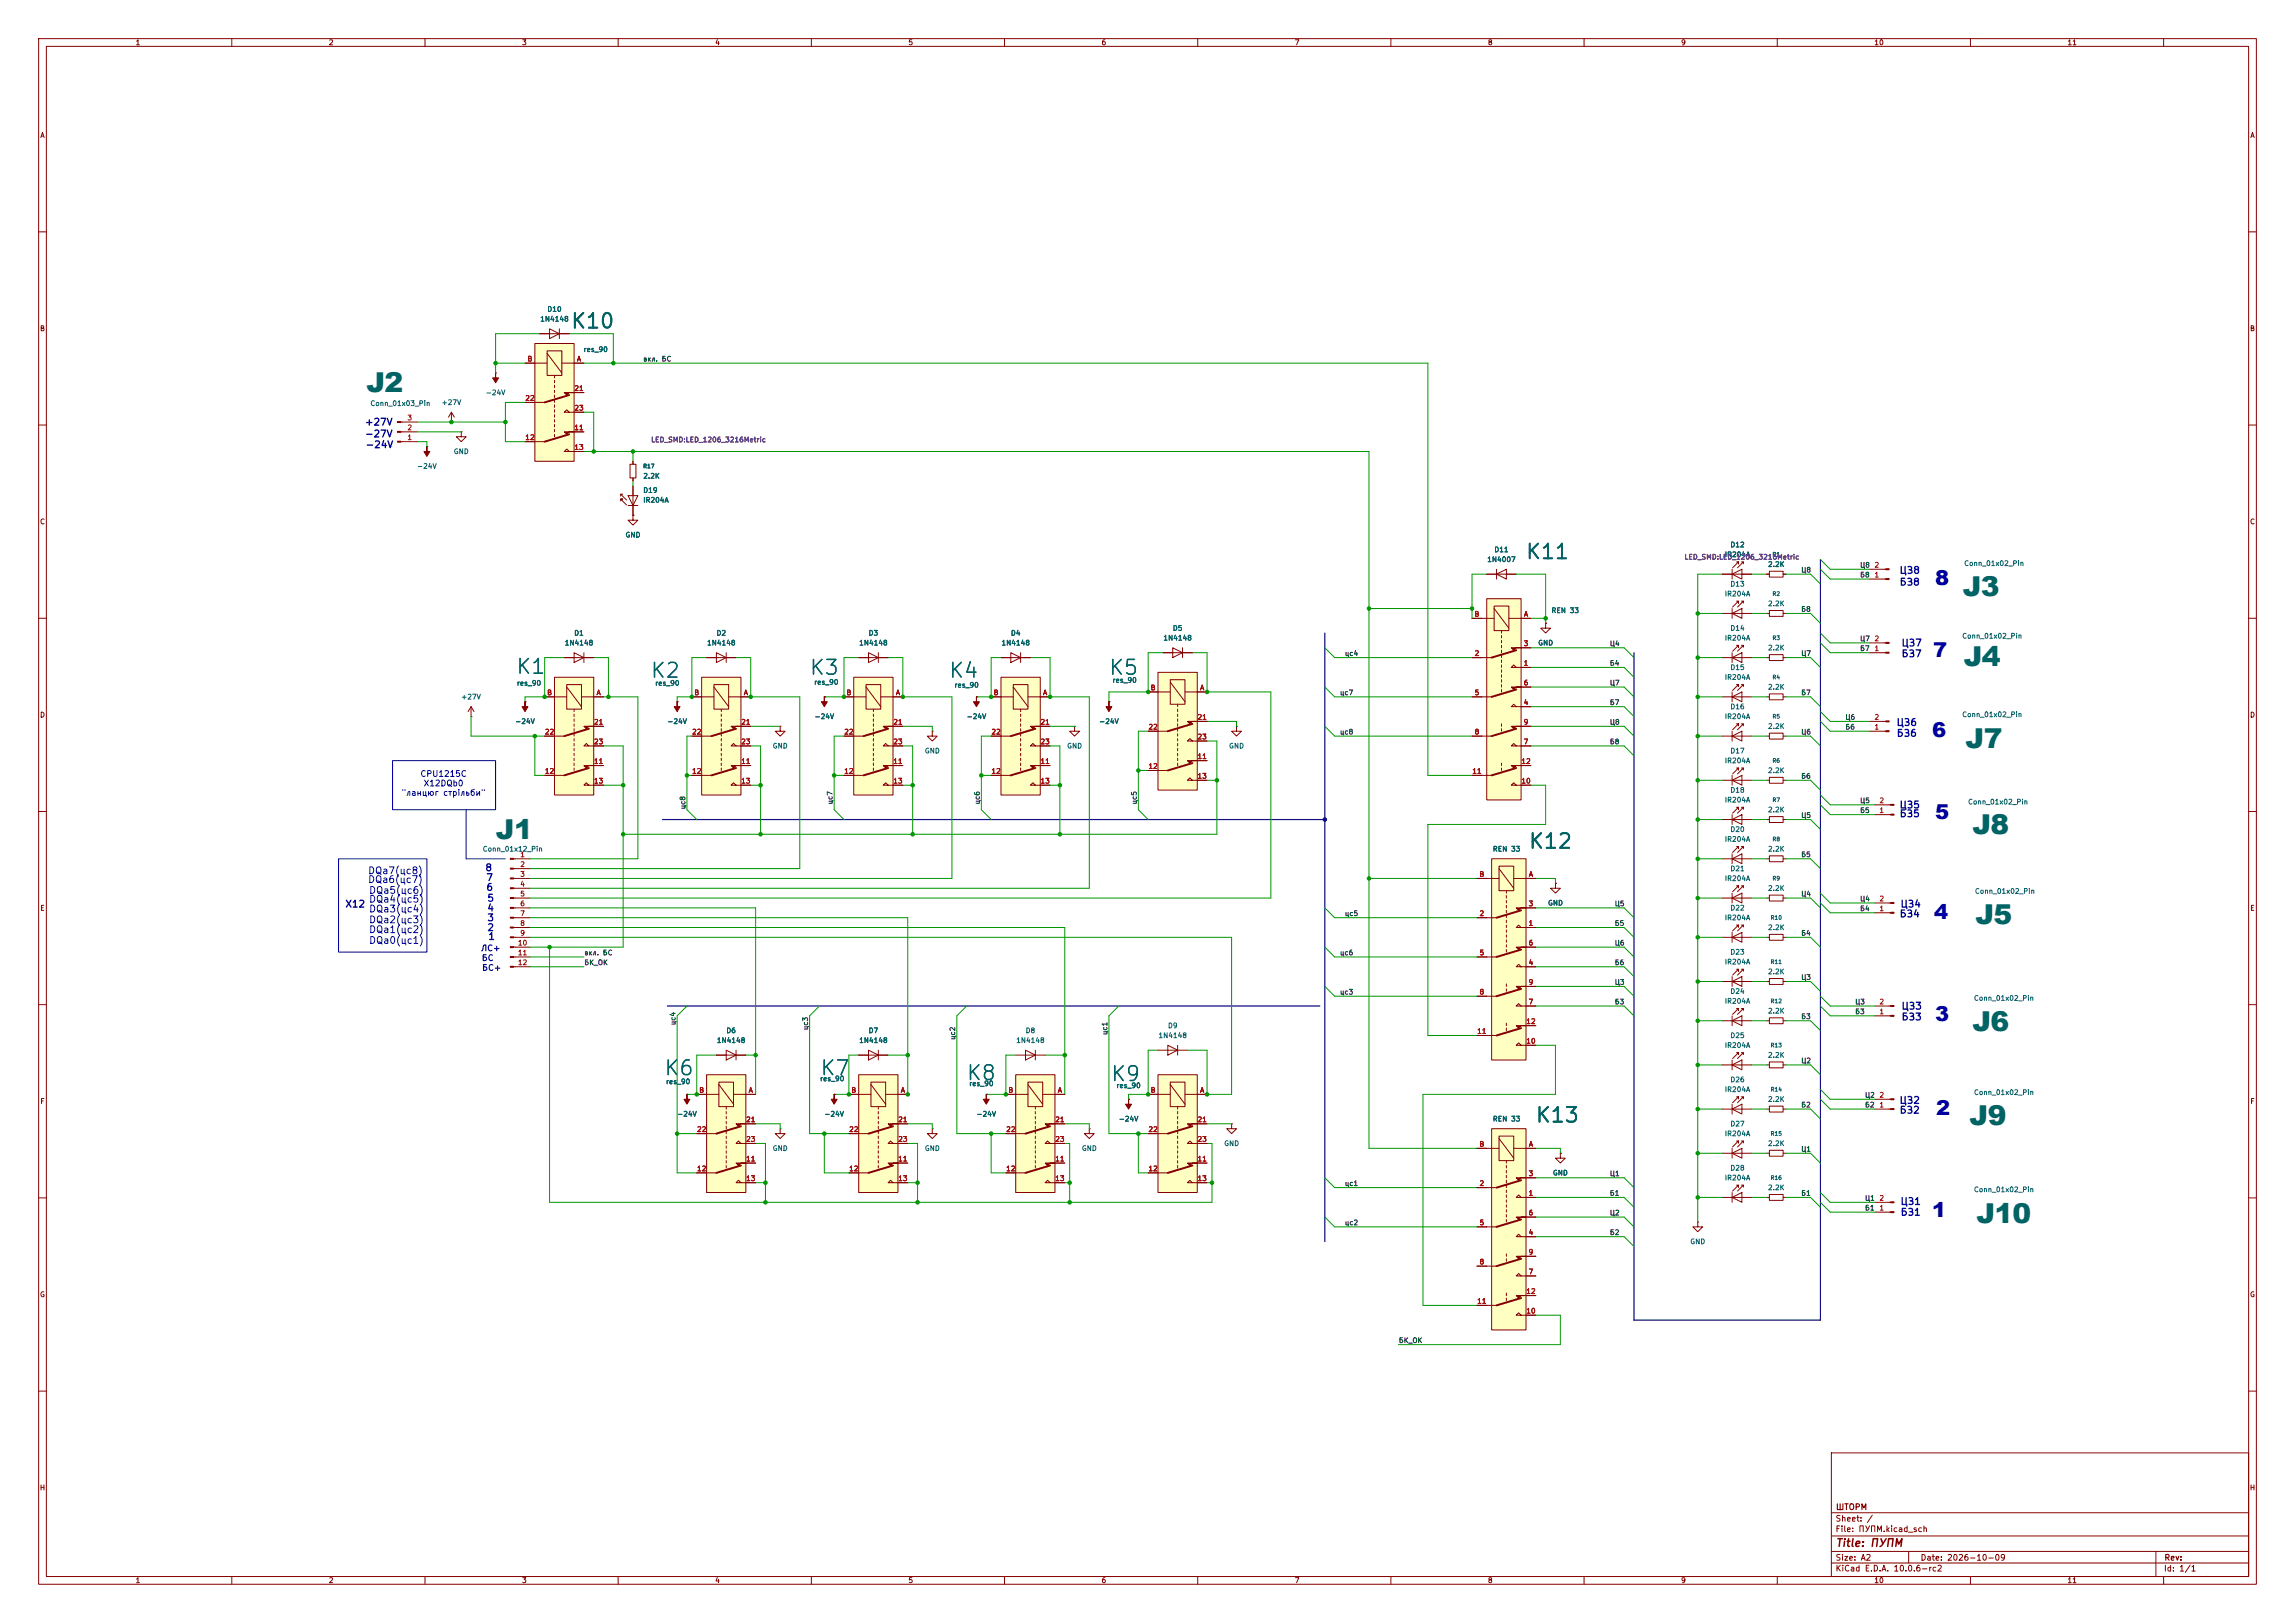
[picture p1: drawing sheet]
<svg xmlns="http://www.w3.org/2000/svg" width="297mm" height="210mm" viewBox="0 0 297 210" stroke-linecap="round" stroke-linejoin="round" font-family="sans-serif">
<defs><g id="words">
<g font-size="3.5" fill="#006464">
<text x="47.4" y="50.7">J2</text>
<text x="254" y="77.1">J3</text>
<text x="254.1" y="86.2">J4</text>
<text x="254.4" y="96.8">J7</text>
<text x="255.3" y="107.9">J8</text>
<text x="64.2" y="108.6">J1</text>
<text x="255.7" y="119.5">J5</text>
<text x="255.3" y="133.3">J6</text>
<text x="254.9" y="145.5">J9</text>
<text x="255.8" y="158.2">J10</text>
</g>
<g font-size="2.7" fill="#0000c2">
<text x="250.4" y="75.7">8</text>
<text x="250.2" y="85.1">7</text>
<text x="250.1" y="95.4">6</text>
<text x="250.4" y="106">5</text>
<text x="250.3" y="118.9">4</text>
<text x="250.4" y="132.1">3</text>
<text x="250.6" y="144.3">2</text>
<text x="250.1" y="157.5">1</text>
</g>
<g font-size="1.9" fill="#006464">
<text x="73.8" y="43">K10</text>
<text x="197.3" y="72.8">K11</text>
<text x="66.7" y="87.7">K1</text>
<text x="84.1" y="88.2">K2</text>
<text x="104.6" y="87.8">K3</text>
<text x="122.7" y="88.2">K4</text>
<text x="143.4" y="87.8">K5</text>
<text x="197.7" y="110.3">K12</text>
<text x="85.8" y="139.6">K6</text>
<text x="106" y="139.6">K7</text>
<text x="124.9" y="140.3">K8</text>
<text x="143.6" y="140.4">K9</text>
<text x="198.6" y="145.7">K13</text>
</g>
<text font-size="1" fill="#840000" x="237.5" y="200.4">Title: ПУПМ</text>
<g font-size=".9" fill="#0000c2">
<text x="47.2" y="56.8">-27V</text>
<text x="47.2" y="55.3">+27V</text>
<text x="47.2" y="58.2">-24V</text>
<text x="245.7" y="74.5">ЦЗ8</text>
<text x="245.8" y="76">БЗ8</text>
<text x="246" y="83.9">ЦЗ7</text>
<text x="246" y="85.3">БЗ7</text>
<text x="245.4" y="94.1">ЦЗ6</text>
<text x="245.4" y="95.5">БЗ6</text>
<text x="245.7" y="104.8">ЦЗ5</text>
<text x="245.8" y="106">БЗ5</text>
<text x="47.6" y="113.3">DQa7(цс8)</text>
<text x="62.7" y="112.9">8</text>
<text x="44.6" y="117.6">X12</text>
<text x="47.6" y="114.5">DQa6(цс7)</text>
<text x="47.7" y="115.9">DQa5(цс6)</text>
<text x="47.7" y="117">DQa4(цс5)</text>
<text x="47.7" y="118.3">DQa3(цс4)</text>
<text x="47.7" y="119.7">DQa2(цс3)</text>
<text x="62.9" y="114.2">7</text>
<text x="62.9" y="115.5">6</text>
<text x="63" y="119.4">3</text>
<text x="63" y="116.9">5</text>
<text x="63" y="118.1">4</text>
<text x="245.8" y="118.9">БЗ4</text>
<text x="245.9" y="117.6">ЦЗ4</text>
<text x="47.7" y="122.3">DQa0(цс1)</text>
<text x="47.7" y="120.9">DQa1(цс2)</text>
<text x="63" y="120.7">2</text>
<text x="63.1" y="121.8">1</text>
<text x="246" y="130.8">ЦЗ3</text>
<text x="246" y="132.2">БЗ3</text>
<text x="245.7" y="143">ЦЗ2</text>
<text x="245.8" y="144.3">БЗ2</text>
<text x="245.9" y="156.1">ЦЗ1</text>
<text x="245.9" y="157.5">БЗ1</text>
</g>
<g font-size=".8" fill="#0000c2">
<text x="54.3" y="100.7">CPU1215C</text>
<text x="54.8" y="101.9">X12DQb0</text>
<text x="51.9" y="103.2">&quot;ланцюг стрільби&quot;</text>
<text x="62.2" y="123.3">ЛС+</text>
<text x="62.3" y="124.5">БC</text>
<text x="62.3" y="125.8">БC+</text>
</g>
<g font-size=".8" fill="#840000">
<text x="237.5" y="197.1">Sheet: /</text>
<text x="237.5" y="195.6">ШТОРМ</text>
<text x="237.5" y="203.5">KiCad E.D.A. 10.0.6-rc2</text>
<text x="237.5" y="202.1">Size: A2</text>
<text x="237.5" y="198.4">File: ПУПМ.kicad_sch</text>
<text x="248.5" y="202.1">Date: 2026-10-09</text>
<text x="280" y="203.5">Id: 1/1</text>
<text x="280" y="202.1">Rev:</text>
</g>
<g font-size=".7" fill="#840000">
<text x="17.5" y="6">1</text>
<text x="42.5" y="6">2</text>
<text x="67.5" y="6">3</text>
<text x="92.5" y="6">4</text>
<text x="117.5" y="6">5</text>
<text x="142.5" y="6">6</text>
<text x="167.5" y="6">7</text>
<text x="192.5" y="6">8</text>
<text x="217.5" y="6">9</text>
<text x="242.5" y="6">10</text>
<text x="267.5" y="6">11</text>
<text x="5.2" y="18">A</text>
<text x="291.2" y="18">A</text>
<text x="5.1" y="43">B</text>
<text x="291.1" y="43">B</text>
<text x="5.1" y="68">C</text>
<text x="291.1" y="68">C</text>
<text x="5.1" y="93">D</text>
<text x="291.1" y="93">D</text>
<text x="5.1" y="118">E</text>
<text x="291.1" y="118">E</text>
<text x="5.2" y="143">F</text>
<text x="291.2" y="143">F</text>
<text x="5.1" y="168">G</text>
<text x="291.1" y="168">G</text>
<text x="5.1" y="193">H</text>
<text x="291.1" y="193">H</text>
<text x="17.5" y="205">1</text>
<text x="42.5" y="205">2</text>
<text x="67.5" y="205">3</text>
<text x="92.5" y="205">4</text>
<text x="117.5" y="205">5</text>
<text x="142.5" y="205">6</text>
<text x="167.5" y="205">7</text>
<text x="192.5" y="205">8</text>
<text x="217.5" y="205">9</text>
<text x="242.5" y="205">10</text>
<text x="267.5" y="205">11</text>
</g>
<g font-size=".6" fill="#006464">
<text x="69.8" y="41.8">1N4148</text>
<text x="70.8" y="40.5">D10</text>
<text x="75.5" y="45.7">res_90</text>
<text x="47.9" y="52.7">Conn_01x03_Pin</text>
<text x="57.1" y="52.6">+27V</text>
<text x="62.8" y="51.3">-24V</text>
<text x="58.7" y="58.9">GND</text>
<text x="53.9" y="60.8">-24V</text>
<text x="83.2" y="62.1">2.2K</text>
<text x="83.2" y="63.9">D19</text>
<text x="83.2" y="65.2">IR204A</text>
<text x="80.9" y="69.7">GND</text>
<text x="193.3" y="71.6">D11</text>
<text x="223.9" y="71">D12</text>
<text x="192.4" y="72.9">1N4007</text>
<text x="223.1" y="77.3">IR204A</text>
<text x="223.1" y="72.2">IR204A</text>
<text x="223.9" y="76">D13</text>
<text x="228.7" y="73.5">2.2K</text>
<text x="254.1" y="73.4">Conn_01x02_Pin</text>
<text x="73" y="83.7">1N4148</text>
<text x="74.2" y="82.4">D1</text>
<text x="91.4" y="83.7">1N4148</text>
<text x="92.7" y="82.4">D2</text>
<text x="111.1" y="83.7">1N4148</text>
<text x="112.3" y="82.4">D3</text>
<text x="129.5" y="83.7">1N4148</text>
<text x="130.8" y="82.4">D4</text>
<text x="150.5" y="83">1N4148</text>
<text x="151.7" y="81.8">D5</text>
<text x="199" y="83.7">GND</text>
<text x="200.7" y="79.5">REN 33</text>
<text x="223.1" y="83">IR204A</text>
<text x="223.9" y="81.8">D14</text>
<text x="228.7" y="78.6">2.2K</text>
<text x="253.9" y="82.8">Conn_01x02_Pin</text>
<text x="66.8" y="88.9">res_90</text>
<text x="84.7" y="88.9">res_90</text>
<text x="105.3" y="88.7">res_90</text>
<text x="123.5" y="89.1">res_90</text>
<text x="143.9" y="88.5">res_90</text>
<text x="223.1" y="88.1">IR204A</text>
<text x="223.9" y="86.8">D15</text>
<text x="228.7" y="84.3">2.2K</text>
<text x="228.7" y="89.4">2.2K</text>
<text x="59.6" y="90.7">+27V</text>
<text x="66.6" y="93.8">-24V</text>
<text x="86.3" y="93.8">-24V</text>
<text x="105.3" y="93.2">-24V</text>
<text x="125" y="93.2">-24V</text>
<text x="142.2" y="93.8">-24V</text>
<text x="223.1" y="93.2">IR204A</text>
<text x="223.9" y="91.9">D16</text>
<text x="228.7" y="94.5">2.2K</text>
<text x="253.9" y="92.9">Conn_01x02_Pin</text>
<text x="99.9" y="97">GND</text>
<text x="119.6" y="97.6">GND</text>
<text x="138" y="97">GND</text>
<text x="159" y="97">GND</text>
<text x="223.1" y="98.9">IR204A</text>
<text x="223.9" y="97.6">D17</text>
<text x="228.7" y="100.2">2.2K</text>
<text x="223.1" y="104">IR204A</text>
<text x="223.9" y="102.7">D18</text>
<text x="223.9" y="107.8">D20</text>
<text x="228.7" y="105.3">2.2K</text>
<text x="254.6" y="104.2">Conn_01x02_Pin</text>
<text x="62.4" y="110.3">Conn_01x12_Pin</text>
<text x="193.1" y="110.3">REN 33</text>
<text x="223.1" y="109.1">IR204A</text>
<text x="223.9" y="112.9">D21</text>
<text x="228.7" y="110.3">2.2K</text>
<text x="200.3" y="117.3">GND</text>
<text x="223.1" y="114.1">IR204A</text>
<text x="223.1" y="119.2">IR204A</text>
<text x="223.9" y="118">D22</text>
<text x="228.7" y="115.4">2.2K</text>
<text x="255.5" y="115.8">Conn_01x02_Pin</text>
<text x="223.1" y="124.9">IR204A</text>
<text x="223.9" y="123.7">D23</text>
<text x="228.7" y="120.5">2.2K</text>
<text x="223.1" y="130">IR204A</text>
<text x="223.9" y="128.8">D24</text>
<text x="228.7" y="131.3">2.2K</text>
<text x="228.7" y="126.2">2.2K</text>
<text x="255.4" y="129.6">Conn_01x02_Pin</text>
<text x="92.7" y="135.1">1N4148</text>
<text x="93.9" y="133.8">D6</text>
<text x="111.1" y="135.1">1N4148</text>
<text x="112.3" y="133.8">D7</text>
<text x="131.4" y="135.1">1N4148</text>
<text x="132.7" y="133.8">D8</text>
<text x="149.9" y="134.5">1N4148</text>
<text x="151.1" y="133.2">D9</text>
<text x="223.1" y="135.7">IR204A</text>
<text x="223.9" y="134.5">D25</text>
<text x="228.7" y="137">2.2K</text>
<text x="86.1" y="140.4">res_90</text>
<text x="106.1" y="140.1">res_90</text>
<text x="125.4" y="140.7">res_90</text>
<text x="144.4" y="140.9">res_90</text>
<text x="223.1" y="141.5">IR204A</text>
<text x="223.9" y="140.2">D26</text>
<text x="228.7" y="142.7">2.2K</text>
<text x="255.4" y="141.8">Conn_01x02_Pin</text>
<text x="87.6" y="144.6">-24V</text>
<text x="99.9" y="149.1">GND</text>
<text x="106.6" y="144.6">-24V</text>
<text x="119.6" y="149.1">GND</text>
<text x="126.3" y="144.6">-24V</text>
<text x="139.9" y="149.1">GND</text>
<text x="144.7" y="145.3">-24V</text>
<text x="158.4" y="148.4">GND</text>
<text x="193.1" y="145.3">REN 33</text>
<text x="223.1" y="147.2">IR204A</text>
<text x="223.9" y="145.9">D27</text>
<text x="228.7" y="148.4">2.2K</text>
<text x="200.9" y="152.2">GND</text>
<text x="223.1" y="152.9">IR204A</text>
<text x="223.9" y="151.6">D28</text>
<text x="228.7" y="154.2">2.2K</text>
<text x="255.4" y="154.4">Conn_01x02_Pin</text>
<text x="218.7" y="161.1">GND</text>
</g>
<g font-size=".6" fill="#a90000">
<text x="68.2" y="46.9">B</text>
<text x="74.6" y="46.9">A</text>
<text x="67.9" y="52">22</text>
<text x="74.3" y="50.7">21</text>
<text x="74.3" y="53.3">23</text>
<text x="52.7" y="57.1">1</text>
<text x="52.7" y="55.8">2</text>
<text x="52.7" y="54.5">3</text>
<text x="67.9" y="57.1">12</text>
<text x="74.3" y="55.8">11</text>
<text x="74.3" y="58.4">13</text>
<text x="242.5" y="74.9">1</text>
<text x="242.5" y="73.6">2</text>
<text x="190.8" y="79.9">B</text>
<text x="197.1" y="83.8">3</text>
<text x="197.1" y="79.9">A</text>
<text x="242.5" y="83.1">2</text>
<text x="148.8" y="89.5">B</text>
<text x="155.2" y="89.5">A</text>
<text x="190.8" y="85">2</text>
<text x="197.1" y="86.3">1</text>
<text x="197.1" y="88.8">6</text>
<text x="242.5" y="84.4">1</text>
<text x="70.5" y="95.2">22</text>
<text x="70.7" y="90.1">B</text>
<text x="76.8" y="93.9">21</text>
<text x="77.1" y="90.1">A</text>
<text x="89.5" y="95.2">22</text>
<text x="89.8" y="90.1">B</text>
<text x="95.9" y="93.9">21</text>
<text x="96.2" y="90.1">A</text>
<text x="109.2" y="95.2">22</text>
<text x="109.5" y="90.1">B</text>
<text x="115.5" y="93.9">21</text>
<text x="115.9" y="90.1">A</text>
<text x="128.2" y="95.2">22</text>
<text x="128.5" y="90.1">B</text>
<text x="134.6" y="93.9">21</text>
<text x="134.9" y="90.1">A</text>
<text x="148.6" y="94.5">22</text>
<text x="154.9" y="93.3">21</text>
<text x="154.9" y="95.8">23</text>
<text x="190.8" y="90.1">5</text>
<text x="190.8" y="95.2">8</text>
<text x="197.1" y="91.4">4</text>
<text x="197.1" y="93.9">9</text>
<text x="242.5" y="94.5">1</text>
<text x="242.5" y="93.3">2</text>
<text x="70.5" y="100.3">12</text>
<text x="76.8" y="99">11</text>
<text x="76.8" y="101.5">13</text>
<text x="76.8" y="96.5">23</text>
<text x="89.5" y="100.3">12</text>
<text x="95.9" y="99">11</text>
<text x="95.9" y="101.5">13</text>
<text x="95.9" y="96.5">23</text>
<text x="109.2" y="100.3">12</text>
<text x="115.5" y="99">11</text>
<text x="115.5" y="101.5">13</text>
<text x="115.5" y="96.5">23</text>
<text x="128.2" y="100.3">12</text>
<text x="134.6" y="99">11</text>
<text x="134.6" y="101.5">13</text>
<text x="134.6" y="96.5">23</text>
<text x="148.6" y="99.6">12</text>
<text x="154.9" y="98.4">11</text>
<text x="154.9" y="100.9">13</text>
<text x="190.5" y="100.3">11</text>
<text x="196.8" y="101.5">10</text>
<text x="196.8" y="99">12</text>
<text x="197.1" y="96.5">7</text>
<text x="243.2" y="105.3">1</text>
<text x="243.2" y="104.1">2</text>
<text x="67.3" y="111.1">1</text>
<text x="67.3" y="112.3">2</text>
<text x="67.3" y="113.6">3</text>
<text x="191.4" y="113.6">B</text>
<text x="197.8" y="113.6">A</text>
<text x="67.3" y="114.9">4</text>
<text x="67.3" y="116.1">5</text>
<text x="67.3" y="117.4">6</text>
<text x="67.3" y="118.7">7</text>
<text x="67.3" y="119.9">8</text>
<text x="191.4" y="118.7">2</text>
<text x="197.8" y="119.9">1</text>
<text x="197.8" y="117.4">3</text>
<text x="243.2" y="118">1</text>
<text x="243.2" y="116.8">2</text>
<text x="67" y="122.5">10</text>
<text x="67" y="123.8">11</text>
<text x="67" y="125">12</text>
<text x="67.3" y="121.2">9</text>
<text x="191.4" y="123.8">5</text>
<text x="197.8" y="125">4</text>
<text x="197.8" y="122.5">6</text>
<text x="191.4" y="128.8">8</text>
<text x="197.8" y="130.1">7</text>
<text x="197.8" y="127.6">9</text>
<text x="243.2" y="131.4">1</text>
<text x="243.2" y="130.1">2</text>
<text x="191.1" y="133.9">11</text>
<text x="197.5" y="135.2">10</text>
<text x="197.5" y="132.6">12</text>
<text x="90.4" y="141.5">B</text>
<text x="96.8" y="141.5">A</text>
<text x="110.1" y="141.5">B</text>
<text x="116.5" y="141.5">A</text>
<text x="130.4" y="141.5">B</text>
<text x="136.8" y="141.5">A</text>
<text x="148.8" y="141.5">B</text>
<text x="155.2" y="141.5">A</text>
<text x="243.2" y="143.4">1</text>
<text x="243.2" y="142.2">2</text>
<text x="90.1" y="146.6">22</text>
<text x="96.5" y="145.3">21</text>
<text x="96.5" y="147.9">23</text>
<text x="109.8" y="146.6">22</text>
<text x="116.2" y="145.3">21</text>
<text x="116.2" y="147.9">23</text>
<text x="130.1" y="146.6">22</text>
<text x="136.5" y="145.3">21</text>
<text x="136.5" y="147.9">23</text>
<text x="148.6" y="146.6">22</text>
<text x="154.9" y="145.3">21</text>
<text x="154.9" y="147.9">23</text>
<text x="191.4" y="148.5">B</text>
<text x="197.8" y="148.5">A</text>
<text x="90.1" y="151.7">12</text>
<text x="96.5" y="150.4">11</text>
<text x="96.5" y="153">13</text>
<text x="109.8" y="151.7">12</text>
<text x="116.2" y="150.4">11</text>
<text x="116.2" y="153">13</text>
<text x="130.1" y="151.7">12</text>
<text x="136.5" y="150.4">11</text>
<text x="136.5" y="153">13</text>
<text x="148.6" y="151.7">12</text>
<text x="154.9" y="150.4">11</text>
<text x="154.9" y="153">13</text>
<text x="191.4" y="153.6">2</text>
<text x="197.8" y="154.9">1</text>
<text x="197.8" y="152.3">3</text>
<text x="243.2" y="155.5">2</text>
<text x="191.4" y="158.7">5</text>
<text x="197.8" y="160">4</text>
<text x="197.8" y="157.4">6</text>
<text x="243.2" y="156.8">1</text>
<text x="191.4" y="163.8">8</text>
<text x="197.5" y="167.6">12</text>
<text x="197.8" y="165">7</text>
<text x="197.8" y="162.5">9</text>
<text x="191.1" y="168.8">11</text>
<text x="197.5" y="170.1">10</text>
</g>
<g font-size=".6" fill="#0f0f0f">
<text x="83.2" y="46.9">вкл. БС</text>
<text x="233" y="74.2">Ц8</text>
<text x="240.7" y="74.9">Б8</text>
<text x="240.7" y="73.6">Ц8</text>
<text x="208.3" y="83.8">Ц4</text>
<text x="233" y="79.3">Б8</text>
<text x="240.7" y="83.1">Ц7</text>
<text x="174" y="85">цс4</text>
<text x="208.3" y="86.3">Б4</text>
<text x="208.3" y="88.8">Ц7</text>
<text x="233" y="85">Ц7</text>
<text x="240.7" y="84.4">Б7</text>
<text x="173.3" y="90.1">цс7</text>
<text x="173.3" y="95.2">цс8</text>
<text x="208.3" y="93.9">Ц8</text>
<text x="208.3" y="91.4">Б7</text>
<text x="233" y="95.2">Ц6</text>
<text x="233" y="90.1">Б7</text>
<text x="238.7" y="93.3">Ц6</text>
<text x="238.7" y="94.6">Б6</text>
<text x="208.3" y="96.5">Б8</text>
<text x="233" y="100.9">Б6</text>
<text x="88.8" y="104.8" transform="rotate(-90 88.8 104.8)">цс8</text>
<text x="107.9" y="104.2" transform="rotate(-90 107.9 104.2)">цс7</text>
<text x="126.9" y="104.2" transform="rotate(-90 126.9 104.2)">цс6</text>
<text x="147.3" y="104.2" transform="rotate(-90 147.3 104.2)">цс5</text>
<text x="233" y="106">Ц5</text>
<text x="240.7" y="104.1">Ц5</text>
<text x="240.7" y="105.3">Б5</text>
<text x="233" y="111.1">Б5</text>
<text x="174" y="118.7">цс5</text>
<text x="208.9" y="117.4">Ц5</text>
<text x="208.9" y="120">Б5</text>
<text x="233" y="116.1">Ц4</text>
<text x="240.7" y="116.8">Ц4</text>
<text x="240.7" y="118">Б4</text>
<text x="75.6" y="123.8">вкл. БС</text>
<text x="75.6" y="125">БК_ОК</text>
<text x="173.3" y="123.8">цс6</text>
<text x="208.9" y="122.5">Ц6</text>
<text x="208.9" y="125">Б6</text>
<text x="233" y="121.2">Б4</text>
<text x="173.3" y="128.8">цс3</text>
<text x="208.9" y="130.1">Б3</text>
<text x="208.9" y="127.6">Ц3</text>
<text x="233" y="126.9">Ц3</text>
<text x="240" y="131.4">Б3</text>
<text x="240" y="130.1">Ц3</text>
<text x="87.6" y="132.7" transform="rotate(-90 87.6 132.7)">цс4</text>
<text x="104.7" y="133.4" transform="rotate(-90 104.7 133.4)">цс3</text>
<text x="123.8" y="134.6" transform="rotate(-90 123.8 134.6)">цс2</text>
<text x="143.4" y="134" transform="rotate(-90 143.4 134)">цс1</text>
<text x="233" y="137.7">Ц2</text>
<text x="233" y="132">Б3</text>
<text x="233" y="143.4">Б2</text>
<text x="241.3" y="143.4">Б2</text>
<text x="241.3" y="142.2">Ц2</text>
<text x="233" y="149.2">Ц1</text>
<text x="174" y="153.6">цс1</text>
<text x="208.3" y="152.3">Ц1</text>
<text x="208.3" y="154.9">Б1</text>
<text x="233" y="154.9">Б1</text>
<text x="241.3" y="155.5">Ц1</text>
<text x="174" y="158.7">цс2</text>
<text x="208.3" y="160">Б2</text>
<text x="208.3" y="157.4">Ц2</text>
<text x="241.3" y="156.8">Б1</text>
<text x="181" y="173.9">БК_ОК</text>
</g>
<g font-size=".6" fill="#840084">
<text x="84.2" y="57.4">LED_SMD:LED_1206_3216Metric</text>
<text x="217.9" y="72.6">LED_SMD:LED_1206_3216Metric</text>
</g>
<g font-size=".5" fill="#006464">
<text x="83.2" y="60.7">R17</text>
<text x="229.3" y="72.1">R1</text>
<text x="229.3" y="77.2">R2</text>
<text x="229.3" y="82.9">R3</text>
<text x="229.3" y="88">R4</text>
<text x="229.3" y="93.1">R5</text>
<text x="229.3" y="98.8">R6</text>
<text x="229.3" y="103.9">R7</text>
<text x="229.3" y="109">R8</text>
<text x="229.1" y="119.1">R10</text>
<text x="229.3" y="114">R9</text>
<text x="229.1" y="124.8">R11</text>
<text x="229.1" y="129.9">R12</text>
<text x="229.1" y="135.6">R13</text>
<text x="229.1" y="141.4">R14</text>
<text x="229.1" y="147.1">R15</text>
<text x="229.1" y="152.8">R16</text>
</g>
</g></defs>
<g fill="none" stroke="#840000" stroke-width=".13">
<path d="M5 5h287v200h-287zM6 6h285v198h-285zM30 5v1M55 5v1M80 5v1M105 5v1M130 5v1M155 5v1M180 5v1M205 5v1M230 5v1M255 5v1"/>
<path d="M280 5v1M5 30h1M291 30h1M5 55h1M51.9 57.2h2.1M51.9 55.9h2.1M51.9 54.6h2.1M291 55h1M5 80h1M73 85.1h3.8M74.3 84.5l1.3 .6-1.3 .6zM75.6 84.5v1.2"/>
<path d="M87.6 90.8h.1M91.4 85.1h3.8M92.7 84.5l1.3 .6-1.3 .6zM94 84.5v1.2M241.9 84.5h2.1M241.9 83.2h2.1M291 80h1M5 105h1M291 105h1M5 130h1M291 130h1M5 155h1"/>
<path d="M291 155h1M5 180h1M237 188h54v16h-54zM237 198.7h54M237 195.7h54M291 180h1M30 204v1M55 204v1M80 204v1M105 204v1M130 204v1M155 204v1"/>
<path d="M180 204v1M205 204v1M230 204v1M237 202.2h54M237 200.7h54M247 200.7v1.5M255 204v1M279 200.7v3.3M280 204v1"/>
</g>
<g fill="#840000" stroke="#840000" stroke-width=".13">
<path d="M51.4 57.1h.5v.1h-.5z"/>
<path d="M51.4 55.8h.5v.1h-.5z"/>
<path d="M51.4 54.5h.5v.2h-.5z"/>
<path d="M244 84.4h.5v.1h-.5z"/>
<path d="M244 83.1h.5v.1h-.5z"/>
<path d="M87.6 90.8v.6h.4l-.4 .7-.4-.7h.4z"/>
</g>
<path d="M71.8 87.6h5v15.3h-5z" fill="#ffffc2"/>
<g fill="none" stroke="#840000" stroke-width=".13">
<path d="M81.9 59.7v.4M81.5 60.1h.8v1.7h-.8zM81.9 61.8v.4M241.9 74.9h2.1M241.9 73.7h2.1M70.5 90.2h2.8M70.5 95.3h2.5M71.8 87.6h5v15.3h-5zM73.3 88.6h1.9v3.2h-1.9zM73.3 88.9l1.9 2.5M74.3 91.8v.3M74.3 92.4v.3"/>
<path d="M74.3 93v.3M74.3 93.7v.3M74.3 94.3v.3M74.3 94.9v.4M74.3 95.6v.3M74.3 96.2v.3M74.3 96.8v.4M74.3 97.5v.3M74.3 98.1v.3M74.3 98.7v.4M74.3 99.4v.3M75.2 90.2h2.9"/>
<path d="M76.2 96.5l-.3-.3-.3 .3h2.5M76.8 99.1h1.3M76.8 94h1.3M222.9 95.3h3.8M224.2 95.3l1.2-.7v1.3zM224.2 94.6v1.3M224.7 93.7h.3v.2v-.2l-.8 .7M225.4 93.7h.2M225.6 93.9v-.2l-.7 .7M228.6 95.3h.4M229 94.9h1.8v.7h-1.8zM230.8 95.3h.3"/>
<path d="M70.5 100.3h2.5M76.2 101.6l-.3-.3-.3 .3h2.5M222.9 137.8h3.8M224.2 137.8l1.2-.6v1.2zM224.2 137.2v1.2M224.7 136.2h.3v.3v-.3l-.8 .8M225.4 136.2h.2M225.6 136.5v-.3l-.7 .8M228.6 149.2h.4M229 148.8h1.8v.8h-1.8zM230.8 149.2h.3"/>
</g>
<g fill="#840000" stroke="#840000" stroke-width=".13">
<path d="M75.6 94h1.2h-.6l-.3 .3z"/>
<path d="M75.6 99.1h1.2h-.6l-.3 .3z"/>
<path d="M244 74.9h.5v.1h-.5z"/>
<path d="M244 73.6h.5v.1h-.5z"/>
</g>
<path d="M76.2 94.3l-3.2 1M76.2 99.4l-3.2 .9" fill="none" stroke="#840000" stroke-width=".25"/>
<path d="M192.4 77.5h4.4v26h-4.4z" fill="#ffffc2"/>
<g fill="none" stroke="#840000" stroke-width=".13">
<path d="M192.4 77.5h4.4v26h-4.4zM193.4 78.4h1.9v3.2h-1.9zM193.4 78.7l1.9 2.6M190.5 80h2.9M190.5 85.1h2.5M190.5 90.2h2.5M190.5 95.3h2.5M194.3 81.6v.3M194.3 82.2v.4M194.3 82.9v.3M194.3 83.5v.3M194.3 84.1v.4"/>
<path d="M194.3 84.8v.3M194.3 85.4v.3M194.3 86v.4M194.3 86.7v.3M194.3 87.3v.3M194.3 87.9v.4M194.3 88.6v.3M194.3 89.2v.3M194.3 93.7v.3M194.3 94.3v.3M194.3 98.7v.4M194.3 99.4v.3"/>
<path d="M195.3 80h2.8M196.2 86.4l-.3-.4-.3 .4h2.5M196.2 91.4l-.3-.3-.3 .3h2.5M196.2 96.5l-.3-.3-.3 .3h2.5M196.8 83.8h1.3M196.8 88.9h1.3M196.8 94h1.3M196.8 99.1h1.3M190.5 100.3h2.5M196.2 101.6l-.3-.3-.3 .3h2.5"/>
</g>
<g fill="#840000" stroke="#840000" stroke-width=".13">
<path d="M195.6 83.8h1.2h-.6l-.3 .3z"/>
<path d="M195.6 88.9h1.2h-.6l-.3 .3z"/>
<path d="M195.6 94h1.2h-.6l-.3 .3z"/>
<path d="M195.6 99.1h1.2h-.6l-.3 .3z"/>
</g>
<path d="M196.2 84.1l-3.2 1M196.2 89.2l-3.2 1M196.2 94.3l-3.2 1M196.2 99.4l-3.2 .9" fill="none" stroke="#840000" stroke-width=".25"/>
<path d="M69.2 44.5h5.1v15.2h-5.1z" fill="#ffffc2"/>
<g fill="none" stroke="#840000" stroke-width=".13">
<path d="M67.9 47h2.9M67.9 52.1h2.6M67.9 57.2h2.6M69.2 44.5h5.1v15.2h-5.1zM70.8 45.4h1.9v3.2h-1.9zM70.8 45.7l1.9 2.6M71.8 48.6v.3M71.8 49.2v.3M71.8 49.8v.4M71.8 50.5v.3M71.8 51.1v.3M71.8 51.8v.3"/>
<path d="M71.8 52.4v.3M71.8 53v.3M71.8 53.7v.3M71.8 54.3v.3M71.8 54.9v.3M71.8 55.6v.3M71.8 56.2v.3M72.7 47h2.9M73.7 53.3l-.4-.3-.3 .3h2.6M73.7 58.4l-.4-.3-.3 .3h2.6M74.3 55.9h1.3M74.3 50.8h1.3"/>
<path d="M228.6 154.9h.4M229 154.6h1.8v.7h-1.8zM230.8 154.9h.3"/>
</g>
<g fill="#840000" stroke="#840000" stroke-width=".13">
<path d="M73 50.8h1.3h-.6l-.4 .3z"/>
<path d="M73 55.9h1.3h-.6l-.4 .3z"/>
</g>
<path d="M73.7 51.1l-3.2 1M73.7 56.2l-3.2 1" fill="none" stroke="#840000" stroke-width=".25"/>
<path d="M193 111.1h4.5v26.1h-4.5z" fill="#ffffc2"/>
<g fill="none" stroke="#840000" stroke-width=".13">
<path d="M59.7 55.9v.6h.6l-.6 .7-.6-.7h.6M59.7 55.9h.1M69.8 43.2h3.9M71.1 42.5l1.3 .7-1.3 .6zM72.4 42.5v1.3M120.6 94.6v.7h.7l-.7 .6-.6-.6h.6M120.6 94.6h.1M191.1 113.7h2.9M191.1 118.7h2.6M193 111.1h4.5v26.1h-4.5zM194 112.1h1.9v3.2h-1.9zM194 112.4l1.9 2.5"/>
<path d="M194.9 115.3v.3M194.9 115.9v.3M194.9 116.5v.3M194.9 117.2v.3M194.9 117.8v.3M194.9 118.4v.3M194.9 119.1v.3M194.9 119.7v.3M195.9 113.7h2.9M197.5 117.5h1.3M92.7 136.5h3.8M94 135.9l1.2 .6-1.2 .7z"/>
<path d="M95.2 135.9v1.3M191.1 123.8h2.6M191.1 128.9h2.6M191.1 134h2.6M194.9 120.3v.4M194.9 121v.3M194.9 121.6v.3M194.9 122.2v.4M194.9 122.9v.3M194.9 127.3v.3M194.9 128v.3M194.9 132.4v.3"/>
<path d="M194.9 133v.4M196.8 120l-.3-.3-.3 .3h2.6M196.8 125.1l-.3-.3-.3 .3h2.6M196.8 130.2l-.3-.3-.3 .3h2.6M196.8 135.3l-.3-.4-.3 .4h2.6M197.5 122.6h1.3M197.5 127.6h1.3M197.5 132.7h1.3M88.9 141.6h.1M219.7 158.1v.7h.6l-.6 .6-.6-.6h.6M219.7 158.1h.1M222.9 149.2h3.8"/>
<path d="M224.2 149.2l1.2-.6v1.3zM224.2 148.6v1.3M224.7 147.6h.3v.3v-.3l-.8 .8M225.4 147.6h.2M225.6 147.9v-.3l-.7 .8"/>
</g>
<g fill="#840000" stroke="#840000" stroke-width=".13">
<path d="M196.2 117.5h1.3h-.7l-.3 .3z"/>
<path d="M196.2 122.6h1.3h-.7l-.3 .3z"/>
<path d="M196.2 127.6h1.3h-.7l-.3 .4z"/>
<path d="M196.2 132.7h1.3h-.7l-.3 .3z"/>
<path d="M88.9 141.6v.6h.4l-.4 .7-.4-.7h.4z"/>
</g>
<path d="M196.8 117.8l-3.1 .9M196.8 122.9l-3.1 .9M196.8 128l-3.1 .9M196.8 133l-3.1 1" fill="none" stroke="#840000" stroke-width=".25"/>
<path d="M91.4 139.1h5.1v15.2h-5.1z" fill="#ffffc2"/>
<g fill="none" stroke="#840000" stroke-width=".13">
<path d="M55.2 57.8h.1M58.4 54.6h.1M58.4 53.3l-.4 .7M58.4 53.3l.4 .7M58.4 53.3v1.3M228.6 85.1h.4M229 84.7h1.8v.8h-1.8zM230.8 85.1h.3M91.4 139.1h5.1v15.2h-5.1zM90.2 141.6h2.8M90.2 146.7h2.5M90.2 151.8h2.5"/>
<path d="M93 140h1.9v3.2h-1.9zM93 140.3l1.9 2.6M94 143.2v.3M94 143.8v.3M94 144.5v.3M94 145.1v.3M94 145.7v.4M94 146.4v.3M94 147v.3M94 147.6v.4M94 148.3v.3M94 148.9v.3"/>
<path d="M94 149.5v.4M94 150.2v.3M94 150.8v.3M94.9 141.6h2.9M95.9 148l-.3-.4-.4 .4h2.6M95.9 153l-.3-.3-.4 .3h2.6M96.5 150.5h1.3M96.5 145.4h1.3M146 142.2h.1M159.4 145.4v.7h.6l-.6 .6-.7-.6h.7M159.4 145.4h.1M222.9 154.9h3.8"/>
<path d="M224.2 154.9l1.2-.6v1.3zM224.2 154.3v1.3M224.7 153.4h.3v.2v-.2l-.8 .7M225.4 153.4h.2M225.6 153.6v-.2l-.7 .7"/>
</g>
<g fill="#840000" stroke="#840000" stroke-width=".13">
<path d="M95.2 145.4h1.3h-.6l-.3 .3z"/>
<path d="M95.2 150.5h1.3h-.6l-.3 .3z"/>
<path d="M55.2 57.8v.6h.4l-.4 .7-.3-.7h.3z"/>
<path d="M146 142.2v.7h.4l-.4 .6-.3-.6h.3z"/>
</g>
<path d="M95.9 145.7l-3.2 1M95.9 150.8l-3.2 1" fill="none" stroke="#840000" stroke-width=".25"/>
<path d="M149.9 139.1h5v15.2h-5z" fill="#ffffc2"/>
<g fill="none" stroke="#840000" stroke-width=".13">
<path d="M149.9 139.1h5v15.2h-5zM242.6 131.4h2.1M242.6 130.2h2.1M127.6 141.6h.1M148.6 141.6h2.8M148.6 146.7h2.5M148.6 151.8h2.5M151.4 140h2v3.2h-2zM151.4 140.3l2 2.6M152.4 143.2v.3M152.4 143.8v.3M152.4 144.5v.3"/>
<path d="M152.4 145.1v.3M152.4 145.7v.4M152.4 146.4v.3M152.4 147v.3M152.4 147.6v.4M152.4 148.3v.3M152.4 148.9v.3M152.4 149.5v.4M152.4 150.2v.3M152.4 150.8v.3M153.4 141.6h2.8M154.3 148l-.3-.4-.3 .4h2.5"/>
<path d="M154.3 153l-.3-.3-.3 .3h2.5M154.9 150.5h1.3M154.9 145.4h1.3"/>
</g>
<g fill="#840000" stroke="#840000" stroke-width=".13">
<path d="M153.7 145.4h1.2h-.6l-.3 .3z"/>
<path d="M153.7 150.5h1.2h-.6l-.3 .3z"/>
<path d="M244.7 131.4h.4v.1h-.4z"/>
<path d="M244.7 130.1h.4v.1h-.4z"/>
<path d="M127.6 141.6v.6h.4l-.4 .7-.3-.7h.3z"/>
</g>
<path d="M154.3 145.7l-3.2 1M154.3 150.8l-3.2 1" fill="none" stroke="#840000" stroke-width=".25"/>
<path d="M131.4 139.1h5.1v15.2h-5.1z" fill="#ffffc2"/>
<g fill="none" stroke="#840000" stroke-width=".13">
<path d="M192.4 74.3h3.8M193.7 74.3l1.2-.6v1.2zM193.7 73.7v1.2M222.9 79.4h3.8M224.2 79.4l1.2-.7v1.3zM224.2 78.7v1.3M224.7 77.8h.3v.2v-.2l-.8 .7M225.4 77.8h.2M225.6 78v-.2l-.7 .7M222.9 85.1h3.8M224.2 85.1l1.2-.6v1.2zM224.2 84.5v1.2"/>
<path d="M224.7 83.5h.3v.3v-.3l-.8 .8M225.4 83.5h.2M225.6 83.8v-.3l-.7 .8M131.4 139.1h5.1v15.2h-5.1zM130.2 141.6h2.8M130.2 146.7h2.5M130.2 151.8h2.5M133 140h1.9v3.2h-1.9zM133 140.3l1.9 2.6M134 143.2v.3M134 143.8v.3M134 144.5v.3"/>
<path d="M134 145.1v.3M134 145.7v.4M134 146.4v.3M134 147v.3M134 147.6v.4M134 148.3v.3M134 148.9v.3M134 149.5v.4M134 150.2v.3M134 150.8v.3M134.9 141.6h2.9M135.9 148l-.3-.4-.3 .4h2.5"/>
<path d="M135.9 153l-.3-.3-.3 .3h2.5M136.5 150.5h1.3M136.5 145.4h1.3"/>
</g>
<g fill="#840000" stroke="#840000" stroke-width=".13">
<path d="M135.3 145.4h1.2h-.6l-.3 .3z"/>
<path d="M135.3 150.5h1.2h-.6l-.3 .3z"/>
</g>
<path d="M135.9 145.7l-3.2 1M135.9 150.8l-3.2 1" fill="none" stroke="#840000" stroke-width=".25"/>
<path d="M149.9 87h5v15.2h-5z" fill="#ffffc2"/>
<g fill="none" stroke="#840000" stroke-width=".13">
<path d="M64.1 48.3h.1M222.9 74.3h3.8M224.2 74.3l1.2-.6v1.2zM224.2 73.7v1.2M224.7 72.7h.3v.3v-.3l-.8 .8M225.4 72.7h.2M225.6 73v-.3l-.7 .8M228.6 74.3h.4M228.6 79.4h.4M229 73.9h1.8v.8h-1.8zM229 79h1.8v.8h-1.8zM230.8 74.3h.3"/>
<path d="M230.8 79.4h.3M143.5 90.8h.1M148.6 89.5h2.8M148.6 94.6h2.5M148.6 99.7h2.5M149.9 87h5v15.2h-5zM150.5 84.5h3.8M151.4 87.9h2v3.2h-2zM151.4 88.3l2 2.5M151.8 83.8l1.2 .7-1.2 .6zM152.4 91.1v.3M152.4 91.8v.3"/>
<path d="M152.4 92.4v.3M152.4 93v.3M152.4 93.7v.3M152.4 94.3v.3M152.4 94.9v.4M152.4 95.6v.3M152.4 96.2v.3M152.4 96.8v.4M152.4 97.5v.3M152.4 98.1v.3M152.4 98.7v.4M153 83.8v1.3"/>
<path d="M153.4 89.5h2.8M154.3 95.9l-.3-.3-.3 .3h2.5M154.9 98.4h1.3M154.9 93.3h1.3M154.3 101l-.3-.4-.3 .4h2.5M228.6 101h.4M229 100.6h1.8v.7h-1.8zM230.8 101h.3"/>
</g>
<g fill="#840000" stroke="#840000" stroke-width=".13">
<path d="M153.7 93.3h1.2h-.6l-.3 .4z"/>
<path d="M153.7 98.4h1.2h-.6l-.3 .3z"/>
<path d="M143.5 90.8v.6h.4l-.4 .7-.4-.7h.4z"/>
<path d="M64.1 48.3v.6h.4l-.4 .6-.3-.6h.3z"/>
</g>
<path d="M154.3 93.7l-3.2 .9M154.3 98.7l-3.2 1" fill="none" stroke="#840000" stroke-width=".25"/>
<path d="M111.1 139.1h5.1v15.2h-5.1z" fill="#ffffc2"/>
<g fill="none" stroke="#840000" stroke-width=".13">
<path d="M139.1 94v.6h.6l-.6 .7-.7-.7h.7M139.1 94h.1M160 94v.6h.7l-.7 .7-.6-.7h.6M160 94h.1M200 80.6v.7h.7l-.7 .6-.6-.6h.6M200 80.6h.1M222.9 90.2h3.8M224.2 90.2l1.2-.7v1.3zM224.2 89.5v1.3M224.7 88.6h.3v.2v-.2l-.8 .7M224.7 99.4h.3v.2v-.2l-.8 .7M225.4 88.6h.2"/>
<path d="M225.4 99.4h.2M225.6 88.8v-.2l-.7 .7M225.6 99.6v-.2l-.7 .7M228.6 90.2h.4M229 89.8h1.8v.8h-1.8zM230.8 90.2h.3M222.9 101h3.8M222.9 106h3.8M224.2 101l1.2-.7v1.3zM224.2 106l1.2-.6v1.3zM224.2 100.3v1.3M224.2 105.4v1.3"/>
<path d="M224.7 104.5h.3v.2v-.2l-.8 .7M225.4 104.5h.2M225.6 104.7v-.2l-.7 .7M228.6 106h.4M229 105.7h1.8v.7h-1.8zM230.8 106h.3M111.1 139.1h5.1v15.2h-5.1zM111.1 136.5h3.8M112.4 135.9l1.3 .6-1.3 .7zM113.7 135.9v1.3M149.9 135.9h3.8M151.1 135.3l1.3 .6-1.3 .6z"/>
<path d="M152.4 135.3v1.2M101 146.1v.6h.6l-.6 .6-.7-.6h.7M101 146.1h.1M107.9 141.6h.1M109.9 141.6h2.8M109.9 146.7h2.5M109.9 151.8h2.5M112.7 140h1.9v3.2h-1.9zM112.7 140.3l1.9 2.6M113.7 143.2v.3M113.7 143.8v.3M113.7 144.5v.3"/>
<path d="M113.7 145.1v.3M113.7 145.7v.4M113.7 146.4v.3M113.7 147v.3M113.7 147.6v.4M113.7 148.3v.3M113.7 148.9v.3M113.7 149.5v.4M113.7 150.2v.3M113.7 150.8v.3M114.6 141.6h2.9M115.6 148l-.3-.4-.4 .4h2.6"/>
<path d="M115.6 153l-.3-.3-.4 .3h2.6M116.2 150.5h1.3M116.2 145.4h1.3M120.6 146.1v.6h.7l-.7 .6-.6-.6h.6M120.6 146.1h.1M222.9 143.5h3.8M224.2 143.5l1.2-.6v1.2zM224.2 142.9v1.2M224.7 141.9h.3v.3v-.3l-.8 .8M225.4 141.9h.2M225.6 142.2v-.3l-.7 .8M228.6 143.5h.4"/>
<path d="M229 143.1h1.8v.8h-1.8zM230.8 143.5h.3M242.6 156.8h2.1M242.6 155.6h2.1"/>
</g>
<g fill="#840000" stroke="#840000" stroke-width=".13">
<path d="M114.9 145.4h1.3h-.6l-.3 .3z"/>
<path d="M114.9 150.5h1.3h-.6l-.3 .3z"/>
<path d="M107.9 141.6v.6h.4l-.4 .7-.3-.7h.3z"/>
<path d="M244.7 156.8h.4v.1h-.4z"/>
<path d="M244.7 155.5h.4v.1h-.4z"/>
</g>
<path d="M115.6 145.7l-3.2 1M115.6 150.8l-3.2 1" fill="none" stroke="#840000" stroke-width=".25"/>
<path d="M193 146.1h4.5v26h-4.5z" fill="#ffffc2"/>
<g fill="none" stroke="#840000" stroke-width=".13">
<path d="M126.4 90.2h.1M129.5 85.1h3.8M130.8 84.5l1.3 .6-1.3 .6zM132.1 84.5v1.2M241.9 94.6h2.1M241.9 93.3h2.1M201.3 114.3v.6h.6l-.6 .7-.6-.7h.6M201.3 114.3h.1M222.9 116.2h3.8M222.9 111.1h3.8M224.2 116.2l1.2-.6v1.2zM224.2 111.1l1.2-.6v1.3z"/>
<path d="M224.2 110.5v1.3M224.2 115.6v1.2M224.7 114.6h.3v.3v-.3l-.8 .8M224.7 109.5h.3v.3v-.3l-.8 .8M224.7 119.7h.3v.3v-.3l-.8 .8M225.4 114.6h.2M225.4 109.5h.2M225.4 119.7h.2M225.6 114.9v-.3l-.7 .8M225.6 109.8v-.3l-.7 .8M225.6 120v-.3l-.7 .8M228.6 116.2h.4"/>
<path d="M228.6 111.1h.4M229 115.8h1.8v.8h-1.8zM229 110.7h1.8v.8h-1.8zM230.8 116.2h.3M230.8 111.1h.3M242.6 105.4h2.1M242.6 104.1h2.1M242.6 118.1h2.1M242.6 116.8h2.1M131.4 136.5h3.9M132.7 135.9l1.3 .6-1.3 .7zM134 135.9v1.3"/>
<path d="M222.9 132.1h3.8M222.9 121.3h3.8M222.9 127h3.8M224.2 121.3l1.2-.6v1.2zM224.2 127l1.2-.6v1.2zM224.2 132.1l1.2-.7v1.3zM224.2 120.7v1.2M224.2 126.4v1.2M224.2 131.4v1.3M224.7 125.4h.3v.3v-.3l-.8 .8M224.7 130.5h.3v.2v-.2l-.8 .8M225.4 125.4h.2"/>
<path d="M225.4 130.5h.2M225.6 125.7v-.3l-.7 .8M225.6 130.7v-.2l-.7 .8M228.6 137.8h.4M228.6 132.1h.4M228.6 121.3h.4M228.6 127h.4M229 137.4h1.8v.8h-1.8zM229 131.7h1.8v.8h-1.8zM229 120.9h1.8v.8h-1.8zM229 126.6h1.8v.8h-1.8zM230.8 137.8h.3"/>
<path d="M230.8 132.1h.3M230.8 121.3h.3M230.8 127h.3M191.1 148.6h2.9M191.1 153.7h2.6M191.1 158.8h2.6M193 146.1h4.5v26h-4.5zM194 147h1.9v3.2h-1.9zM194 147.3l1.9 2.6M194.9 150.2v.3M194.9 150.8v.3M194.9 151.4v.4"/>
<path d="M194.9 152.1v.3M194.9 152.7v.3M194.9 153.4v.3M194.9 154v.3M194.9 154.6v.3M194.9 155.3v.3M194.9 155.9v.3M194.9 156.5v.3M194.9 157.2v.3M194.9 157.8v.3M195.9 148.6h2.9M196.8 154.9l-.3-.3-.3 .3h2.6"/>
<path d="M197.5 152.4h1.3M197.5 157.5h1.3M201.9 149.2v.7h.7l-.7 .6-.6-.6h.6M201.9 149.2h.1M242.6 143.5h2.1M242.6 142.2h2.1M191.1 163.8h2.6M191.1 168.9h2.6M194.9 162.2v.4M194.9 162.9v.3M194.9 167.3v.3M194.9 168v.3"/>
<path d="M196.8 160l-.3-.3-.3 .3h2.6M196.8 165.1l-.3-.3-.3 .3h2.6M196.8 170.2l-.3-.3-.3 .3h2.6M197.5 162.6h1.3M197.5 167.6h1.3"/>
</g>
<g fill="#840000" stroke="#840000" stroke-width=".13">
<path d="M196.2 152.4h1.3h-.7l-.3 .3z"/>
<path d="M196.2 157.5h1.3h-.7l-.3 .3z"/>
<path d="M196.2 162.6h1.3h-.7l-.3 .3z"/>
<path d="M196.2 167.6h1.3h-.7l-.3 .4z"/>
<path d="M244.7 105.3h.4v.2h-.4z"/>
<path d="M244.7 104.1h.4v.1h-.4z"/>
<path d="M244 94.6h.5v.1h-.5z"/>
<path d="M244 93.3h.5v.1h-.5z"/>
<path d="M244.7 118h.4v.2h-.4z"/>
<path d="M244.7 116.8h.4v.1h-.4z"/>
<path d="M126.4 90.2v.6h.3l-.3 .6-.4-.6h.4z"/>
<path d="M244.7 143.4h.4v.2h-.4z"/>
<path d="M244.7 142.2h.4v.1h-.4z"/>
</g>
<path d="M196.8 152.7l-3.1 1M196.8 157.8l-3.1 1M196.8 162.9l-3.1 .9M196.8 168l-3.1 .9" fill="none" stroke="#840000" stroke-width=".25"/>
<path d="M129.5 87.6h5.1v15.3h-5.1z" fill="#ffffc2"/>
<g fill="none" stroke="#840000" stroke-width=".13">
<path d="M128.3 90.2h2.8M128.3 95.3h2.5M129.5 87.6h5.1v15.3h-5.1zM131.1 88.6h1.9v3.2h-1.9zM131.1 88.9l1.9 2.5M132.1 91.8v.3M132.1 92.4v.3M132.1 93v.3M132.1 93.7v.3M132.1 94.3v.3M132.1 94.9v.4M132.1 95.6v.3"/>
<path d="M132.1 96.2v.3M132.1 96.8v.4M132.1 97.5v.3M132.1 98.1v.3M132.1 98.7v.4M132.1 99.4v.3M133 90.2h2.9M134 96.5l-.3-.3-.4 .3h2.6M134.6 99.1h1.3M134.6 94h1.3M128.3 100.3h2.5M134 101.6l-.3-.3-.4 .3h2.6"/>
<path d="M141 146.1v.6h.6l-.6 .6-.7-.6h.7M141 146.1h.1"/>
</g>
<g fill="#840000" stroke="#840000" stroke-width=".13">
<path d="M133.3 94h1.3h-.6l-.3 .3z"/>
<path d="M133.3 99.1h1.3h-.6l-.3 .3z"/>
</g>
<path d="M134 94.3l-3.2 1M134 99.4l-3.2 .9" fill="none" stroke="#840000" stroke-width=".25"/>
<path d="M90.8 87.6h5.1v15.3h-5.1z" fill="#ffffc2"/>
<g fill="none" stroke="#840000" stroke-width=".13">
<path d="M89.5 90.2h2.9M89.5 95.3h2.6M90.8 87.6h5.1v15.3h-5.1zM92.4 88.6h1.9v3.2h-1.9zM92.4 88.9l1.9 2.5M93.3 91.8v.3M93.3 92.4v.3M93.3 93v.3M93.3 93.7v.3M93.3 94.3v.3M93.3 94.9v.4M93.3 95.6v.3"/>
<path d="M93.3 96.2v.3M93.3 96.8v.4M93.3 97.5v.3M93.3 98.1v.3M93.3 98.7v.4M93.3 99.4v.3M94.3 90.2h2.9M95.2 96.5l-.3-.3-.3 .3h2.6M95.9 99.1h1.3M95.9 94h1.3M111.1 85.1h3.8M112.4 84.5l1.3 .6-1.3 .6z"/>
<path d="M113.7 84.5v1.2M89.5 100.3h2.6M95.2 101.6l-.3-.3-.3 .3h2.6"/>
</g>
<g fill="#840000" stroke="#840000" stroke-width=".13">
<path d="M94.6 94h1.3h-.7l-.3 .3z"/>
<path d="M94.6 99.1h1.3h-.7l-.3 .3z"/>
</g>
<path d="M95.2 94.3l-3.1 1M95.2 99.4l-3.1 .9" fill="none" stroke="#840000" stroke-width=".25"/>
<path d="M110.5 87.6h5.1v15.3h-5.1z" fill="#ffffc2"/>
<g fill="none" stroke="#840000" stroke-width=".13">
<path d="M67.9 57.2h1.3M67.9 52.1h1.3M67.9 47h1.3M69.8 43.2h1.3M72.4 43.2h1.3M74.3 55.9h1.3M74.3 58.4h1.3M74.3 50.8h1.3M74.3 53.3h1.3M74.3 47h1.3M81.9 59.7v.4M80.3 64.8v-.2h.3h-.3l.8 .7"/>
<path d="M80.3 63.9v.3M80.6 63.9h-.3l.8 .8M81.3 64.1h1.2l-.6 1.3zM81.3 65.4h1.2M81.9 66.7v.6h.6l-.6 .6-.6-.6h.6M81.9 66.7h.1M81.9 61.8v.4M81.9 62.9v3.8M192.4 74.3h1.3M194.9 74.3h1.3M222.9 74.3h1.3M225.4 74.3h1.3"/>
<path d="M228.6 74.3h.4M230.8 74.3h.3M61 92.7h.1M61 91.4l-.4 .7M61 91.4l.3 .7M61 91.4v1.3M67.9 90.8h.1M70.5 90.2h1.3M70.5 95.3h1.3M73 85.1h1.3M75.6 85.1h1.2M76.8 90.2h1.3"/>
<path d="M76.8 99.1h1.3M76.8 94h1.3M76.8 96.5h1.3M87.6 90.8h.1M89.5 90.2h1.3M89.5 95.3h1.3M91.4 85.1h1.3M94 85.1h1.2M95.9 90.2h1.3M95.9 99.1h1.3M95.9 94h1.3M95.9 96.5h1.3"/>
<path d="M101 94v.6h.6l-.6 .7-.7-.7h.7M101 94h.1M106.7 90.2h.1M109.2 90.2h2.9M109.2 95.3h2.6M110.5 87.6h5.1v15.3h-5.1zM111.1 85.1h1.3M112.1 88.6h1.9v3.2h-1.9zM112.1 88.9l1.9 2.5M113 91.8v.3M113 92.4v.3M113 93v.3"/>
<path d="M113 93.7v.3M113 94.3v.3M113 94.9v.4M113 95.6v.3M113 96.2v.3M113 96.8v.4M113 97.5v.3M113 98.1v.3M113 98.7v.4M113 99.4v.3M113.7 85.1h1.2M114 90.2h2.8"/>
<path d="M114.9 96.5l-.3-.3-.3 .3h2.5M115.6 99.1h1.2M115.6 94h1.2M126.4 90.2h.1M128.3 90.2h1.2M128.3 95.3h1.2M129.5 85.1h1.3M132.1 85.1h1.2M134.6 90.2h1.3M134.6 99.1h1.3M134.6 94h1.3M134.6 96.5h1.3"/>
<path d="M143.5 90.8h.1M148.6 99.7h1.3M148.6 94.6h1.3M148.6 89.5h1.3M150.5 84.5h1.3M153 84.5h1.3M154.9 98.4h1.3M154.9 93.3h1.3M154.9 95.9h1.3M154.9 89.5h1.3M190.5 90.2h1.3M190.5 95.3h1.3"/>
<path d="M190.5 85.1h1.3M190.5 80h1.3M196.8 99.1h1.3M196.8 94h1.3M196.8 96.5h1.3M196.8 86.4h1.3M196.8 83.8h1.3M196.8 91.4h1.3M196.8 88.9h1.3M196.8 80h1.3M200 80.6h.1M66.5 111.1h2.1"/>
<path d="M66.5 112.4h2.1M66.5 113.7h2.1M66.5 114.9h2.1M66.5 116.2h2.1M66.5 117.5h2.1M66.5 118.7h2.1M70.5 100.3h1.3M76.8 101.6h1.3M89.5 100.3h1.3M95.9 101.6h1.3M109.2 100.3h2.6M114.9 101.6l-.3-.3-.3 .3h2.5"/>
<path d="M128.3 100.3h1.2M134.6 101.6h1.3M154.9 101h1.3M190.5 100.3h1.3M191.1 113.7h1.3M191.1 118.7h1.3M196.8 101.6h1.3M197.5 113.7h1.3M197.5 117.5h1.3M201.3 114.3h.1M66.5 120h2.1M66.5 121.3h2.1"/>
<path d="M66.5 122.6h2.1M66.5 123.8h2.1M66.5 125.1h2.1M92.7 136.5h1.3M95.2 136.5h1.3M111.1 136.5h1.3M113.7 136.5h1.2M191.1 123.8h1.3M191.1 128.9h1.3M191.1 134h1.3M197.5 120h1.3M197.5 122.6h1.3"/>
<path d="M197.5 125.1h1.3M197.5 130.2h1.3M197.5 127.6h1.3M197.5 135.3h1.3M197.5 132.7h1.3M88.9 141.6h.1M90.2 151.8h1.2M90.2 146.7h1.2M90.2 141.6h1.2M96.5 150.5h1.3M96.5 153h1.3M96.5 145.4h1.3"/>
<path d="M96.5 148h1.3M96.5 141.6h1.3M107.9 141.6h.1M109.9 151.8h1.2M109.9 146.7h1.2M109.9 141.6h1.2M116.2 150.5h1.3M116.2 153h1.3M116.2 145.4h1.3M116.2 148h1.3M116.2 141.6h1.3M127.6 141.6h.1"/>
<path d="M130.2 151.8h1.2M130.2 146.7h1.2M130.2 141.6h1.2M136.5 150.5h1.3M136.5 153h1.3M136.5 145.4h1.3M136.5 148h1.3M136.5 141.6h1.3M146 142.2h.1M148.6 151.8h1.3M148.6 146.7h1.3M148.6 141.6h1.3"/>
<path d="M154.9 150.5h1.3M154.9 153h1.3M154.9 145.4h1.3M154.9 148h1.3M154.9 141.6h1.3M191.1 153.7h1.3M191.1 158.8h1.3M191.1 148.6h1.3M197.5 154.9h1.3M197.5 152.4h1.3M197.5 157.5h1.3M197.5 148.6h1.3"/>
<path d="M201.9 149.2h.1M191.1 163.8h1.3M191.1 168.9h1.3M197.5 160h1.3M197.5 165.1h1.3M197.5 162.6h1.3M197.5 170.2h1.3M197.5 167.6h1.3"/>
</g>
<g fill="#840000" stroke="#840000" stroke-width=".13">
<path d="M114.3 94h1.3h-.7l-.3 .3z"/>
<path d="M114.3 99.1h1.3h-.7l-.3 .3z"/>
<path d="M67.9 90.8v.6h.4l-.4 .7-.3-.7h.3z"/>
<path d="M66 111.1h.5v.1h-.5z"/>
<path d="M66 112.3h.5v.2h-.5z"/>
<path d="M66 113.6h.5v.1h-.5z"/>
<path d="M66 114.9h.5v.1h-.5z"/>
<path d="M66 116.1h.5v.2h-.5z"/>
<path d="M66 117.4h.5v.1h-.5z"/>
<path d="M66 118.7h.5v.1h-.5z"/>
<path d="M66 120h.5v.1h-.5z"/>
<path d="M66 121.2h.5v.1h-.5z"/>
<path d="M66 122.5h.5v.1h-.5z"/>
<path d="M66 123.8h.5v.1h-.5z"/>
<path d="M66 125h.5v.2h-.5z"/>
<path d="M106.7 90.2v.6h.4l-.4 .6-.4-.6h.4z"/>
</g>
<path d="M114.9 94.3l-3.1 1M114.9 99.4l-3.1 .9" fill="none" stroke="#840000" stroke-width=".25"/>
<path d="M50.8 98.4h13.3v6.4h-13.3zM43.8 111.1h11.4v12.1h-11.4zM60.3 104.8v6.3h5.1" fill="none" stroke="#0000c2" stroke-width=".13"/>
<path d="M235.6 72.4v98.4h-24.1v-86.3M171.4 81.9v78.8M85.7 106h85.7M86.4 130.2h84.4" fill="none" stroke="#000084" stroke-width=".15"/>
<g fill="none" stroke="#009600" stroke-width=".13">
<path d="M54 57.2h1.2v.6M54 54.6h11.4M54 55.9h5.7M64.1 47h3.8M67.9 52.1h-2.5v5.1h2.5M69.8 43.2h-5.7v5.1M73.7 43.2h5.7v3.8M75.6 47h109.2v53.3h5.7M75.6 58.4h101.6v90.2h13.9M75.6 53.3h1.2v5.1M81.9 58.4v1.3M81.9 62.2v.7"/>
<path d="M177.2 78.7h13.3M192.4 74.3h-1.9v5.7M196.2 74.3h3.8v6.3M219.7 79.4h3.2M222.9 74.3h-3.2v83.8M226.7 74.3h1.9M226.7 79.4h1.9M231.1 74.3h3.2l1.3 1.3M231.1 79.4h3.2l1.3 1.2M235.6 73.7l1.3 1.2h5M235.6 72.4l1.3 1.3h5M61 92.7v2.6h9.5"/>
<path d="M69.2 95.3v5h1.3M73 85.1h-2.5v5.1h-2.6v.6M76.8 85.1h1.9v5.1M78.1 90.2h4.4v20.9h-13.9M78.1 96.5h2.5v26.1h-12M89.5 95.3h-.6v9.5l1.3 1.2M91.4 85.1h-1.9v5.1h-1.9v.6M95.2 85.1h2v5.1h6.3v22.2h-34.9M97.2 94h3.8M97.2 96.5h1.2v11.5M109.2 95.3h-1.3v9.5l1.3 1.2M111.1 85.1h-1.9v5.1h-2.5"/>
<path d="M114.9 85.1h1.9v5.1h6.4v23.5h-54.6M116.8 94h3.8v.6M116.8 96.5h1.3v11.5M128.3 95.3h-1.3v9.5l1.3 1.2M129.5 85.1h-1.2v5.1h-1.9M133.3 85.1h2.6v5.1h5.1v24.7h-72.4M135.9 94h3.2M135.9 96.5h1.3v11.5M147.3 99.7h1.3M148.6 94.6h-1.3v10.2l1.3 1.2M150.5 84.5h-1.9v5h-5.1v1.3M154.3 84.5h1.9v5h8.3v26.7h-95.9"/>
<path d="M156.2 93.3h3.8v.7M156.2 95.9h1.3v12.1h-76.9M171.4 88.9l1.3 1.3h17.8M171.4 94l1.3 1.3h17.8M171.4 83.8l1.3 1.3h17.8M198.1 80h1.9M198.1 83.8h12.1l1.3 1.3M198.1 88.9h12.1l1.3 1.3M198.1 91.4h12.1l1.3 1.3M198.1 86.4h12.1l1.3 1.2M198.1 94h12.1l1.3 1.3M198.1 96.5h12.1l1.3 1.3"/>
<path d="M219.7 90.2h3.2M219.7 95.3h3.2M219.7 85.1h3.2M226.7 90.2h1.9M226.7 95.3h1.9M226.7 85.1h1.9M231.1 90.2h3.2l1.3 1.2M231.1 95.3h3.2l1.3 1.2M231.1 85.1h3.2l1.3 1.3M235.6 92.1l1.3 1.2h5M235.6 93.3l1.3 1.3h5M235.6 83.2l1.3 1.3h5"/>
<path d="M235.6 81.9l1.3 1.3h5M68.6 117.5h29.2v24.1M68.6 118.7h48.9v22.9h-.7M78.1 101.6h2.5M88.9 100.3h.6M97.2 101.6h1.2M107.9 100.3h1.3M116.8 101.6h1.3M127 100.3h1.3M135.9 101.6h1.3M156.2 101h1.3M171.4 117.5l1.3 1.2h18.4"/>
<path d="M177.2 113.7h13.9M198.1 101.6h1.9v5.1h-15.2v27.3h6.3M198.8 113.7h2.5v.6M198.8 117.5h11.4l1.3 1.2M219.7 111.1h3.2M219.7 106h3.2M219.7 101h3.2M219.7 116.2h3.2M226.7 111.1h1.9M226.7 106h1.9M226.7 101h1.9M226.7 116.2h1.9"/>
<path d="M231.1 111.1h3.2l1.3 1.3M231.1 106h3.2l1.3 1.3M231.1 101h3.2l1.3 1.2M231.1 116.2h3.2l1.3 1.3M235.6 102.9l1.3 1.2h5.7M235.6 104.1l1.3 1.3h5.7M235.6 116.8l1.3 1.3h5.7M235.6 115.6l1.3 1.2h5.7M68.6 125.1h7M68.6 121.3h90.8v20.3h-3.2v-5.7h-2.5M68.6 123.8h7M68.6 120h69.2v21.6"/>
<path d="M71.1 122.6v33h85.7v-7.6h-.6M88.9 130.2l-1.3 1.2v20.4h2.6M92.7 136.5h-2.5v5.1h-1.3M96.5 136.5h1.3M106 130.2l-1.2 1.2v15.3h5.1M111.1 136.5h-1.2v5.1h-2M114.9 136.5h2.6M125.1 130.2l-1.3 1.2v15.3h6.4M131.4 136.5h-1.2v5.1h-2.6M135.3 136.5h2.5M144.8 130.2l-1.3 1.2v15.3h5.1M149.9 135.9h-1.3v5.7h-2.6v.6"/>
<path d="M171.4 122.6l1.3 1.2h18.4M171.4 127.6l1.3 1.3h18.4M198.8 135.3h2.5v6.3h-17.2v27.3h7M198.8 125.1h11.4l1.3 1.3M198.8 120h11.4l1.3 1.3M198.8 122.6h11.4l1.3 1.2M198.8 127.6h11.4l1.3 1.3M198.8 130.2h11.4l1.3 1.2M219.7 132.1h3.2M219.7 127h3.2M219.7 137.8h3.2M219.7 121.3h3.2"/>
<path d="M226.7 132.1h1.9M226.7 127h1.9M226.7 137.8h1.9M226.7 121.3h1.9M231.1 132.1h3.2l1.3 1.3M231.1 127h3.2l1.3 1.3M231.1 137.8h3.2l1.3 1.3M231.1 121.3h3.2l1.3 1.3M235.6 130.2l1.3 1.2h5.7M235.6 128.9l1.3 1.3h5.7M87.6 146.7h2.6M97.8 148h1.3v7.6"/>
<path d="M97.8 153h1.3M97.8 145.4h3.2v.7M106.7 146.7v5.1h3.2M117.5 148h1.2v7.6M117.5 153h1.2M117.5 145.4h3.1v.7M128.3 146.7v5.1h1.9M137.8 148h.6v7.6M137.8 153h.6M137.8 145.4h3.2v.7M147.3 146.7v5.1h1.3M156.2 153h.6"/>
<path d="M156.2 145.4h3.2M171.4 152.4l1.3 1.3h18.4M171.4 157.5l1.3 1.3h18.4M198.8 148.6h3.1v.6M198.8 154.9h11.4l1.3 1.3M198.8 152.4h11.4l1.3 1.3M198.8 157.5h11.4l1.3 1.3M219.7 143.5h3.2M219.7 154.9h3.2M219.7 149.2h3.2M226.7 143.5h1.9M226.7 154.9h1.9"/>
<path d="M226.7 149.2h1.9M231.1 143.5h3.2l1.3 1.3M231.1 154.9h3.2l1.3 1.3M231.1 149.2h3.2l1.3 1.3M235.6 154.3l1.3 1.3h5.7M235.6 155.6l1.3 1.2h5.7M235.6 141l1.3 1.2h5.7M235.6 142.2l1.3 1.3h5.7M198.8 160h11.4l1.3 1.3M198.8 170.2h3.1v3.8h-20.9"/>
</g>
<g fill="#009600" stroke="#009600" stroke-width=".13">
<circle cx="219.7" cy="85.1" r=".23"/>
<circle cx="219.7" cy="79.4" r=".23"/>
<circle cx="190.5" cy="78.7" r=".23"/>
<circle cx="200" cy="80" r=".23"/>
<circle cx="219.7" cy="111.1" r=".23"/>
<circle cx="157.5" cy="101" r=".23"/>
<circle cx="177.2" cy="113.7" r=".23"/>
<circle cx="177.2" cy="78.7" r=".23"/>
<circle cx="148.6" cy="89.5" r=".23"/>
<circle cx="135.9" cy="90.2" r=".23"/>
<circle cx="137.2" cy="108" r=".23"/>
<circle cx="156.2" cy="89.5" r=".23"/>
<circle cx="147.3" cy="99.7" r=".23"/>
<circle cx="137.8" cy="136.5" r=".23"/>
<circle cx="156.8" cy="153" r=".23"/>
<circle cx="148.6" cy="141.6" r=".23"/>
<circle cx="147.3" cy="146.7" r=".23"/>
<circle cx="156.2" cy="141.6" r=".23"/>
<circle cx="128.3" cy="90.2" r=".23"/>
<circle cx="137.2" cy="101.6" r=".23"/>
<circle cx="127" cy="100.3" r=".23"/>
<circle cx="219.7" cy="90.2" r=".23"/>
<circle cx="219.7" cy="95.3" r=".23"/>
<circle cx="219.7" cy="143.5" r=".23"/>
<circle cx="219.7" cy="137.8" r=".23"/>
<circle cx="219.7" cy="101" r=".23"/>
<circle cx="219.7" cy="106" r=".23"/>
<circle cx="219.7" cy="154.9" r=".23"/>
<circle cx="219.7" cy="149.2" r=".23"/>
<circle cx="219.7" cy="116.2" r=".23"/>
<circle cx="219.7" cy="121.3" r=".23"/>
<circle cx="219.7" cy="132.1" r=".23"/>
<circle cx="219.7" cy="127" r=".23"/>
<circle cx="99.1" cy="155.6" r=".23"/>
<circle cx="99.1" cy="153" r=".23"/>
<circle cx="97.8" cy="136.5" r=".23"/>
<circle cx="90.2" cy="141.6" r=".23"/>
<circle cx="87.6" cy="146.7" r=".23"/>
<circle cx="117.5" cy="136.5" r=".23"/>
<circle cx="109.9" cy="141.6" r=".23"/>
<circle cx="106.7" cy="146.7" r=".23"/>
<circle cx="117.5" cy="141.6" r=".23"/>
<circle cx="64.1" cy="47" r=".23"/>
<circle cx="65.4" cy="54.6" r=".23"/>
<circle cx="58.4" cy="54.6" r=".23"/>
<circle cx="76.8" cy="58.4" r=".23"/>
<circle cx="79.4" cy="47" r=".23"/>
<circle cx="81.9" cy="58.4" r=".23"/>
<circle cx="70.5" cy="90.2" r=".23"/>
<circle cx="97.2" cy="90.2" r=".23"/>
<circle cx="89.5" cy="90.2" r=".23"/>
<circle cx="128.3" cy="146.7" r=".23"/>
<circle cx="118.7" cy="153" r=".23"/>
<circle cx="118.7" cy="155.6" r=".23"/>
<circle cx="130.2" cy="141.6" r=".23"/>
<circle cx="138.4" cy="153" r=".23"/>
<circle cx="138.4" cy="155.6" r=".23"/>
<circle cx="118.1" cy="108" r=".23"/>
<circle cx="118.1" cy="101.6" r=".23"/>
<circle cx="69.2" cy="95.3" r=".23"/>
<circle cx="78.7" cy="90.2" r=".23"/>
<circle cx="80.6" cy="101.6" r=".23"/>
<circle cx="71.1" cy="122.6" r=".23"/>
<circle cx="80.6" cy="108" r=".23"/>
<circle cx="109.2" cy="90.2" r=".23"/>
<circle cx="98.4" cy="108" r=".23"/>
<circle cx="116.8" cy="90.2" r=".23"/>
<circle cx="88.9" cy="100.3" r=".23"/>
<circle cx="107.9" cy="100.3" r=".23"/>
<circle cx="98.4" cy="101.6" r=".23"/>
</g>
<circle cx="171.4" cy="106" r=".23" fill="#000084" stroke="#000084" stroke-width=".13"/>
<use href="#words"/>
</svg>
